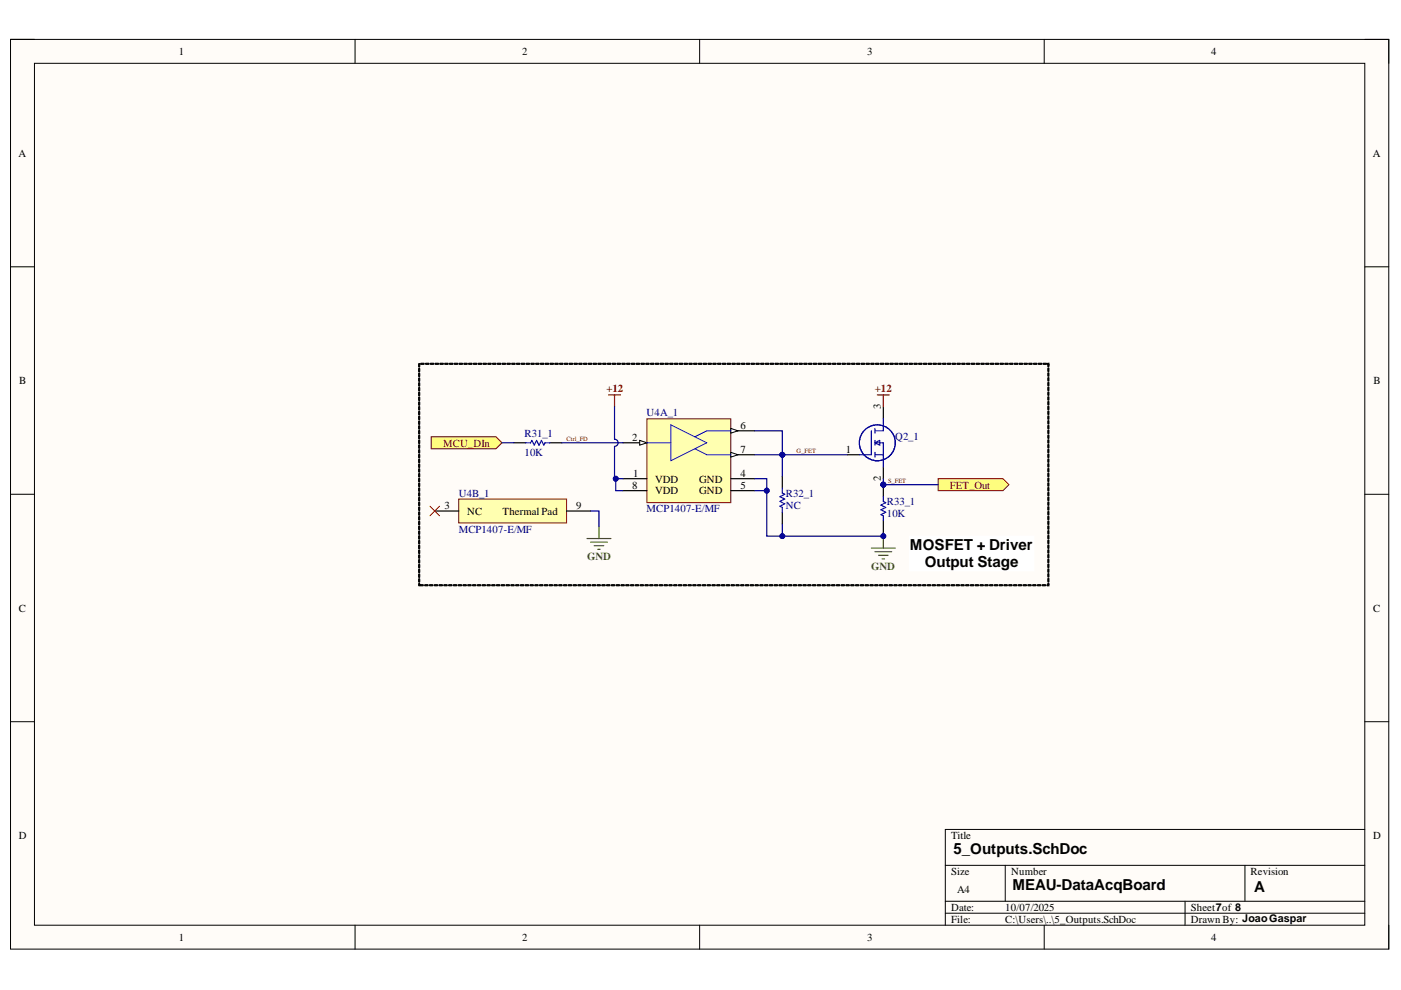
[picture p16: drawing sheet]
<svg xmlns="http://www.w3.org/2000/svg" width="297mm" height="210mm" viewBox="0 0 297 210" stroke-linecap="round" stroke-linejoin="round" font-family="sans-serif">
<defs><g id="words">
<g font-size="3.2">
<text x="192.9" y="116.6">MOSFET + Driver</text>
<text x="196.1" y="120.1">Output Stage</text>
<text x="202.1" y="181">5_Outputs.SchDoc</text>
<text x="214.7" y="188.6">MEAU-DataAcqBoard</text>
<text x="265.9" y="189.2">A</text>
</g>
<g font-size="2.3">
<text x="37.9" y="11.7">1</text>
<text x="110.7" y="11.7">2</text>
<text x="183.9" y="11.7">3</text>
<text x="256.8" y="11.7">4</text>
<text x="3.9" y="33.3">A</text>
<text x="291" y="33.3">A</text>
<text x="4.1" y="81.4">B</text>
<text x="291.2" y="81.4">B</text>
<text x="186.8" y="86.8" transform="rotate(-90 186.8 86.8)">3</text>
<text x="134.1" y="93.4">2</text>
<text x="157" y="90.9">6</text>
<text x="157" y="96">7</text>
<text x="179.3" y="96">1</text>
<text x="134.2" y="101">1</text>
<text x="157" y="101">4</text>
<text x="94.2" y="107.9">3</text>
<text x="122.1" y="107.9">9</text>
<text x="134.1" y="103.6">8</text>
<text x="138.9" y="102.3">VDD</text>
<text x="138.9" y="104.8">VDD</text>
<text x="148.3" y="102.3">GND</text>
<text x="148.3" y="104.8">GND</text>
<text x="157" y="103.6">5</text>
<text x="186.8" y="102.1" transform="rotate(-90 186.8 102.1)">2</text>
<text x="99" y="109.2">NC</text>
<text x="106.6" y="109.2">Thermal Pad</text>
<text x="4" y="129.7">C</text>
<text x="291.1" y="129.7">C</text>
<text x="4" y="177.9">D</text>
<text x="201.6" y="177.9">Title</text>
<text x="291.1" y="177.9">D</text>
<text x="201.6" y="185.5">Size</text>
<text x="214.4" y="185.5">Number</text>
<text x="265.2" y="185.5">Revision</text>
<text x="202.9" y="189.3">A4</text>
<text x="201.6" y="193.1">Date:</text>
<text x="201.6" y="195.7">File:</text>
<text x="213.1" y="193.1">10/07/2025</text>
<text x="213.1" y="195.7">C:\Users\..\5_Outputs.SchDoc</text>
<text x="252.5" y="193.1">Sheet7of 8</text>
<text x="252.5" y="195.7">Drawn By: JoaoGaspar</text>
<text x="37.9" y="199.5">1</text>
<text x="110.7" y="199.5">2</text>
<text x="183.9" y="199.5">3</text>
<text x="256.8" y="199.5">4</text>
</g>
<g font-size="2.3" fill="#800000">
<text x="128.6" y="83.2">+12</text>
<text x="185.5" y="83.2">+12</text>
<text x="94" y="94.7">MCU_DIn</text>
<text x="201.4" y="103.6">FET_Out</text>
</g>
<g font-size="2.3" fill="#000080">
<text x="137.1" y="88.3">U4A_1</text>
<text x="111.2" y="92.7">R31_1</text>
<text x="189.8" y="93.2">Q2_1</text>
<text x="111.2" y="96.7">10K</text>
<text x="97.3" y="105.3">U4B_1</text>
<text x="166.6" y="107.9">NC</text>
<text x="166.6" y="105.3">R32_1</text>
<text x="188" y="107.1">R33_1</text>
<text x="97.3" y="113">MCP1407-E/MF</text>
<text x="137.1" y="108.6">MCP1407-E/MF</text>
<text x="188" y="109.7">10K</text>
</g>
<g font-size="2.3" fill="#38761d">
<text x="124.5" y="118.8">GND</text>
<text x="184.7" y="120.8">GND</text>
</g>
<g font-size="1.4" fill="#800000">
<text x="120.1" y="93.6">Ctrl_FD</text>
<text x="168.9" y="96.1">G_FET</text>
<text x="188.3" y="102.5">S_FET</text>
</g>
</g></defs>
<path d="M2.2 8.4h292.2v192.8h-292.2z" fill-rule="evenodd" fill="#fffcf8"/>
<path d="M2.2 8.4h292.2v192.8h-292.2z" fill="none" stroke="#000" stroke-width=".21"/>
<path d="M7.3 13.4h282.1v182.8h-282.1z" fill-rule="evenodd" fill="#fffcf8"/>
<g fill="none" stroke="#000" stroke-width=".21">
<path d="M2.2 8.3h5.1M7.3 13.4h282.1v182.8h-282.1zM75.3 8.3v5.1M148.3 8.3v5.1M221.4 8.4v5M289.4 8.4h5v5M2.2 56.6h5.1M289.4 56.6h5M2.2 104.8h5.1M289.4 104.8h5M2.2 153h5.1M289.4 153h5"/>
<path d="M289.4 175.9h-89v20.3M75.3 196.2v5M148.3 196.2v5M200.4 183.5h89M200.4 191.1h89M200.4 193.6h89M213.1 183.5v7.6M221.4 196.2v5M251.2 191.1v5.1M264 183.5v7.6M294.4 196.2v5"/>
</g>
<path d="M179.7 96.4h2.5M187.3 86.3v2.5M187.3 99v2.5" fill="none" stroke="#000" stroke-width=".25"/>
<g fill="none" stroke="#00f" stroke-width=".25">
<path d="M184.7 91.3v5.1h-2.5M185.5 93.9h1.8v5.1M185.5 96.4h1.8M185.5 90.8v1.1M185.5 93.4v1M185.5 95.9v1M185.5 93.9l1-.5v1zM187.3 88.8v2.5h-1.8"/>
<circle cx="186" cy="93.9" r="3.8"/>
</g>
<path d="M186 83.7h2.6M187.3 83.7v2.6" fill="none" stroke="#800000" stroke-width=".25"/>
<circle cx="187.3" cy="102.8" r=".51" fill="#000080"/>
<circle cx="187.3" cy="102.8" r=".51" fill="none" stroke="#000080" stroke-width=".21"/>
<path d="M187.3 102.8v2.5" fill="none" stroke="#000" stroke-width=".25"/>
<circle cx="187.3" cy="102.8" r=".51" fill="#000080"/>
<circle cx="187.3" cy="102.8" r=".51" fill="none" stroke="#000080" stroke-width=".21"/>
<path d="M108.9 93.9h2.6M116.6 93.9h2.5M165.9 101v2.5M165.9 108.6v2.5M187.3 110.4v2.5" fill="none" stroke="#000" stroke-width=".25"/>
<path d="M111.5 93.9h1l.3-.5 .5 1 .5-1 .5 1 .5-1 .5 1 .3-.5h1M165.9 103.5v1l.5 .3-1 .5 1 .5-1 .5 1 .5-1 .5 .5 .3v1M187.3 105.3v1l.5 .3-1 .5 1 .5-1 .5 1 .5-1 .5 .5 .3v1" fill="none" stroke="#00f" stroke-width=".25"/>
<path d="M91.4 92.6h13.8l1.2 1.3-1.2 1.2h-13.8z" fill-rule="evenodd" fill="#ffff80"/>
<path d="M91.4 92.6h13.8l1.2 1.3-1.2 1.2h-13.8z" fill="none" stroke="#800000" stroke-width=".21"/>
<path d="M198.9 101.5h13.7l1.3 1.3-1.3 1.2h-13.7z" fill-rule="evenodd" fill="#ffff80"/>
<path d="M198.9 101.5h13.7l1.3 1.3-1.3 1.2h-13.7z" fill="none" stroke="#800000" stroke-width=".21"/>
<path d="M129 83.7h2.6M130.3 83.7v2.6" fill="none" stroke="#800000" stroke-width=".25"/>
<path d="M184.7 116.2h5.1M185.5 117h3.6M186.3 117.7h2M187 118.5h.5M187.3 113.7v2.5" fill="none" stroke="#38761d" stroke-width=".25"/>
<circle cx="187.3" cy="113.7" r=".51" fill="#000080"/>
<circle cx="187.3" cy="113.7" r=".51" fill="none" stroke="#000080" stroke-width=".21"/>
<path d="M88.8 123.7l.2 .1-.1 .4zM88.8 122.7l.2 .1-.1 .6-.2-.1zM88.8 121.7l.2 .1-.1 .6-.2-.1zM88.8 120.7l.2 .1-.1 .6-.2-.1zM88.8 119.7l.2 .1-.1 .6-.2-.1zM88.8 118.7l.2 .1-.1 .6-.2-.1zM88.8 117.7h.2l-.1 .7-.2-.1zM88.8 116.6l.2 .1-.1 .7-.2-.2zM88.8 115.6l.2 .1-.1 .7-.2-.2zM88.8 114.6l.2 .1-.1 .6-.2-.1zM88.8 113.6l.2 .1-.1 .6-.2-.1zM88.8 112.6l.2 .1-.1 .6-.2-.1zM88.8 111.6l.2 .1-.1 .6-.2-.1zM88.8 110.6l.2 .1-.1 .6-.2-.1zM88.8 109.6h.2l-.1 .7-.2-.2zM88.8 108.5l.2 .1-.1 .7-.2-.2zM88.8 107.5l.2 .1-.1 .6-.2-.1zM88.8 106.5l.2 .1-.1 .6-.2-.1zM88.8 105.5l.2 .1-.1 .6-.2-.1zM88.8 104.5l.2 .1-.1 .6-.2-.1zM88.8 103.5l.2 .1-.1 .6-.2-.1zM88.8 102.5h.2l-.1 .7-.2-.2zM88.8 101.4l.2 .1-.1 .7-.2-.2zM88.8 100.4l.2 .1-.1 .6-.2-.1zM88.8 99.4l.2 .1-.1 .6-.2-.1zM88.8 98.4l.2 .1-.1 .6-.2-.1zM88.8 97.4l.2 .1-.1 .6-.2-.1zM88.8 96.4l.2 .1-.1 .6-.2-.1zM88.8 95.4h.2l-.1 .7-.2-.1zM88.8 94.3l.2 .1-.1 .7-.2-.2zM88.8 93.3l.2 .1-.1 .7-.2-.2zM88.8 92.3l.2 .1-.1 .6-.2-.1zM88.8 91.3l.2 .1-.1 .6-.2-.1zM88.8 90.3l.2 .1-.1 .6-.2-.1zM88.8 89.3l.2 .1-.1 .6-.2-.1zM88.8 88.3h.2l-.1 .7-.2-.1zM88.8 87.2l.2 .1-.1 .7-.2-.2zM88.8 86.2l.2 .1-.1 .7-.2-.2zM88.8 85.2l.2 .1-.1 .6-.2-.1zM88.8 84.2l.2 .1-.1 .6-.2-.1zM88.8 83.2l.2 .1-.1 .6-.2-.1zM88.8 82.2l.2 .1-.1 .6-.2-.1zM88.8 81.2l.2 .1-.1 .6-.2-.1zM88.8 80.2h.2l-.1 .7-.2-.2zM88.8 79.1l.2 .1-.1 .7-.2-.2zM88.8 78.1l.2 .1-.1 .6-.2-.1zM88.8 77.1l.2 .1-.1 .6-.2-.1zM89.2 77h.6l.2 .1-.7 .2zM90.2 77h.6l.2 .1-.7 .2zM91.3 77h.6l.1 .1-.7 .2zM92.3 77h.6l.1 .1-.6 .2zM93.3 77h.6l.1 .1-.6 .2zM94.3 77h.6l.1 .1-.6 .2zM95.3 77h.6l.1 .1-.6 .2zM96.3 77h.6l.2 .1-.7 .2zM97.3 77h.6l.2 .1-.7 .2zM98.4 77h.6l.1 .1-.6 .2zM99.4 77h.6l.1 .1-.6 .2zM100.4 77h.6l.1 .1-.6 .2zM101.4 77h.6l.1 .1-.6 .2zM102.4 77h.6l.1 .1-.6 .2zM103.4 77h.6l.2 .1-.7 .2zM104.5 77h.5l.2 .1-.7 .2zM105.5 77h.6l.1 .1-.6 .2zM106.5 77h.6l.1 .1-.6 .2zM107.5 77h.6l.1 .1-.6 .2zM108.5 77h.6l.1 .1-.6 .2zM109.5 77h.6l.2 .1-.7 .2zM110.5 77h.6l.2 .1-.7 .2zM111.6 77h.6l.1 .1-.7 .2zM112.6 77h.6l.1 .1-.6 .2zM113.6 77h.6l.1 .1-.6 .2zM114.6 77h.6l.1 .1-.6 .2zM115.6 77h.6l.1 .1-.6 .2zM116.6 77h.6l.2 .1-.7 .2zM117.6 77h.6l.2 .1-.7 .2zM118.7 77h.6l.1 .1-.6 .2zM119.7 77h.6l.1 .1-.6 .2zM120.7 77h.6l.1 .1-.6 .2zM121.7 77h.6l.1 .1-.6 .2zM122.7 77h.6l.1 .1-.6 .2zM123.7 77h.6l.2 .1-.7 .2zM124.8 77h.5l.2 .1-.7 .2zM125.8 77h.6l.1 .1-.6 .2zM126.8 77h.6l.1 .1-.6 .2zM127.8 77h.6l.1 .1-.6 .2zM128.8 77h.6l.1 .1-.6 .2zM129.8 77h.6l.2 .1-.7 .2zM130.8 77h.6l.2 .1-.7 .2zM131.9 77h.6l.1 .1-.7 .2zM132.9 77h.6l.1 .1-.6 .2zM133.9 77h.6l.1 .1-.6 .2zM134.9 77h.6l.1 .1-.6 .2zM135.9 77h.6l.1 .1-.6 .2zM136.9 77h.6l.2 .1-.7 .2zM137.9 77h.6l.2 .1-.7 .2zM139 77h.6l.1 .1-.6 .2zM140 77h.6l.1 .1-.6 .2zM141 77h.6l.1 .1-.6 .2zM142 77h.6l.1 .1-.6 .2zM143 77h.6l.1 .1-.6 .2zM144 77h.6l.2 .1-.7 .2zM145 77h.6l.2 .1-.7 .2zM146.1 77h.6l.1 .1-.6 .2zM147.1 77h.6l.1 .1-.6 .2zM148.1 77h.6l.1 .1-.6 .2zM149.1 77h.6l.1 .1-.6 .2zM150.1 77h.6l.2 .1-.7 .2zM151.1 77h.6l.2 .1-.7 .2zM152.2 77h.6l.1 .1-.7 .2zM153.2 77h.6l.1 .1-.6 .2zM154.2 77h.6l.1 .1-.6 .2zM155.2 77h.6l.1 .1-.6 .2zM156.2 77h.6l.1 .1-.6 .2zM157.2 77h.6l.2 .1-.7 .2zM158.2 77h.6l.2 .1-.7 .2zM159.3 77h.6l.1 .1-.6 .2zM160.3 77h.6l.1 .1-.6 .2zM161.3 77h.6l.1 .1-.6 .2zM162.3 77h.6l.1 .1-.6 .2zM163.3 77h.6l.1 .1-.6 .2zM164.3 77h.6l.2 .1-.7 .2zM165.3 77h.6l.2 .1-.7 .2zM166.4 77h.6l.1 .1-.6 .2zM167.4 77h.6l.1 .1-.6 .2zM168.4 77h.6l.1 .1-.6 .2zM169.4 77h.6l.1 .1-.6 .2zM170.4 77h.6l.1 .1-.6 .2zM171.4 77h.6l.2 .1-.7 .2zM172.5 77h.6l.1 .1-.7 .2zM173.5 77h.6l.1 .1-.6 .2zM174.5 77h.6l.1 .1-.6 .2zM175.5 77h.6l.1 .1-.6 .2zM176.5 77h.6l.1 .1-.6 .2zM177.5 77h.6l.2 .1-.7 .2zM178.5 77h.6l.2 .1-.7 .2zM179.6 77h.6l.1 .1-.7 .2zM180.6 77h.6l.1 .1-.6 .2zM181.6 77h.6l.1 .1-.6 .2zM182.6 77h.6l.1 .1-.6 .2zM183.6 77h.6l.1 .1-.6 .2zM184.6 77h.6l.2 .1-.7 .2zM185.6 77h.6l.2 .1-.7 .2zM186.7 77h.6l.1 .1-.6 .2zM187.7 77h.6l.1 .1-.6 .2zM188.7 77h.6l.1 .1-.6 .2zM189.7 77h.6l.1 .1-.6 .2zM190.7 77h.6l.1 .1-.6 .2zM191.7 77h.6l.2 .1-.7 .2zM192.8 77h.6l.1 .1-.7 .2zM193.8 77h.6l.1 .1-.6 .2zM194.8 77h.6l.1 .1-.6 .2zM195.8 77h.6l.1 .1-.6 .2zM196.8 77h.6l.1 .1-.6 .2zM197.8 77h.6l.2 .1-.7 .2zM198.8 77h.6l.2 .1-.7 .2zM199.9 77h.6l.1 .1-.7 .2zM200.9 77h.6l.1 .1-.6 .2zM201.9 77h.6l.1 .1-.6 .2zM202.9 77h.6l.1 .1-.6 .2zM203.9 77h.6l.1 .1-.6 .2zM204.9 77h.6l.2 .1-.7 .2zM205.9 77h.6l.2 .1-.7 .2zM207 77h.6l.1 .1-.6 .2zM208 77h.6l.1 .1-.6 .2zM209 77h.6l.1 .1-.6 .2zM210 77h.6l.1 .1-.6 .2zM211 77h.6l.1 .1-.6 .2zM212 77h.6l.2 .1-.7 .2zM213.1 77h.6l.1 .1-.7 .2zM214.1 77h.6l.1 .1-.6 .2zM215.1 77h.6l.1 .1-.6 .2zM216.1 77h.6l.1 .1-.6 .2zM217.1 77h.6l.1 .1-.6 .2zM218.1 77h.6l.2 .1-.7 .2zM219.1 77h.6l.2 .1-.7 .2zM220.2 77h.6l.1 .1-.7 .2zM221.2 77h.6l.1 .1-.6 .2zM222.2 77h.2l-.1 .8-.1-.2zM222.2 78.1h.2l-.1 .7-.1-.1zM222.2 79.1l.2 .1-.1 .6-.1-.1zM222.2 80.1l.2 .1-.1 .6-.1-.1zM222.2 81.1l.2 .1-.1 .6-.1-.1zM222.2 82.1l.2 .1-.1 .6-.1-.1zM222.2 83.1l.2 .1-.1 .6-.1-.1zM222.2 84.1l.2 .1-.1 .7-.1-.2zM222.2 85.2h.2l-.1 .7-.1-.1zM222.2 86.2l.2 .1-.1 .6-.1-.1zM222.2 87.2l.2 .1-.1 .6-.1-.1zM222.2 88.2l.2 .1-.1 .6-.1-.1zM222.2 89.2l.2 .1-.1 .6-.1-.1zM222.2 90.2l.2 .1-.1 .6-.1-.1zM222.2 91.2l.2 .1-.1 .7-.1-.2zM222.2 92.2l.2 .1-.1 .7-.1-.2zM222.2 93.3l.2 .1-.1 .6-.1-.1zM222.2 94.3l.2 .1-.1 .6-.1-.1zM222.2 95.3l.2 .1-.1 .6-.1-.1zM222.2 96.3l.2 .1-.1 .6-.1-.1zM222.2 97.3l.2 .1-.1 .6-.1-.1zM222.2 98.3l.2 .1-.1 .7-.1-.2zM222.2 99.3l.2 .1-.1 .7-.1-.2zM222.2 100.4h.2l-.1 .7-.1-.1zM222.2 101.4l.2 .1-.1 .6-.1-.1zM222.2 102.4l.2 .1-.1 .6-.1-.1zM222.2 103.4l.2 .1-.1 .6-.1-.1zM222.2 104.4l.2 .1-.1 .6-.1-.1zM222.2 105.4l.2 .1-.1 .7-.1-.2zM222.2 106.4l.2 .1-.1 .7-.1-.2zM222.2 107.5h.2l-.1 .7-.1-.1zM222.2 108.5l.2 .1-.1 .6-.1-.1zM222.2 109.5l.2 .1-.1 .6-.1-.1zM222.2 110.5l.2 .1-.1 .6-.1-.1zM222.2 111.5l.2 .1-.1 .6-.1-.1zM222.2 112.5l.2 .1-.1 .6-.1-.1zM222.2 113.5l.2 .1-.1 .7-.1-.2zM222.2 114.6h.2l-.1 .7-.1-.2zM222.2 115.6l.2 .1-.1 .6-.1-.1zM222.2 116.6l.2 .1-.1 .6-.1-.1zM222.2 117.6l.2 .1-.1 .6-.1-.1zM222.2 118.6l.2 .1-.1 .6-.1-.1zM222.2 119.6l.2 .1-.1 .6-.1-.1zM222.2 120.6l.2 .1-.1 .7-.1-.2zM222.2 121.6l.2 .1-.1 .7-.1-.2zM222.2 122.7l.2 .1-.1 .6-.1-.1zM222.2 123.7h.2v.5l-.4-.1 .3-.1-.1 .1zM221 124h.6l.1 .1-.6 .1zM220 124h.6l.1 .1-.6 .1zM219 124h.6l.1 .1-.7 .1zM217.9 124h.6l.2 .1-.7 .1zM216.9 124h.6l.1 .1-.6 .1zM215.9 124h.6l.1 .1-.6 .1zM214.9 124h.6l.1 .1-.6 .1zM213.9 124h.6l.1 .1-.6 .1zM212.9 124h.6l.1 .1-.6 .1zM211.9 124h.5l.2 .1-.7 .1zM210.8 124h.6l.2 .1-.7 .1zM209.8 124h.6l.1 .1-.6 .1zM208.8 124h.6l.1 .1-.6 .1zM207.8 124h.6l.1 .1-.6 .1zM206.8 124h.6l.1 .1-.6 .1zM205.8 124h.6l.1 .1-.7 .1zM204.7 124h.6l.2 .1-.7 .1zM203.7 124h.6l.2 .1-.7 .1zM202.7 124h.6l.1 .1-.6 .1zM201.7 124h.6l.1 .1-.6 .1zM200.7 124h.6l.1 .1-.6 .1zM199.7 124h.6l.1 .1-.6 .1zM198.7 124h.6l.1 .1-.7 .1zM197.6 124h.6l.2 .1-.7 .1zM196.6 124h.6l.1 .1-.6 .1zM195.6 124h.6l.1 .1-.6 .1zM194.6 124h.6l.1 .1-.6 .1zM193.6 124h.6l.1 .1-.6 .1zM192.6 124h.6l.1 .1-.6 .1zM191.6 124h.5l.2 .1-.7 .1zM190.5 124h.6l.2 .1-.7 .1zM189.5 124h.6l.1 .1-.6 .1zM188.5 124h.6l.1 .1-.6 .1zM187.5 124h.6l.1 .1-.6 .1zM186.5 124h.6l.1 .1-.6 .1zM185.5 124h.6l.1 .1-.7 .1zM184.4 124h.6l.2 .1-.7 .1zM183.4 124h.6l.2 .1-.7 .1zM182.4 124h.6l.1 .1-.6 .1zM181.4 124h.6l.1 .1-.6 .1zM180.4 124h.6l.1 .1-.6 .1zM179.4 124h.6l.1 .1-.6 .1zM178.4 124h.6l.1 .1-.7 .1zM177.3 124h.6l.2 .1-.7 .1zM176.3 124h.6l.1 .1-.6 .1zM175.3 124h.6l.1 .1-.6 .1zM174.3 124h.6l.1 .1-.6 .1zM173.3 124h.6l.1 .1-.6 .1zM172.3 124h.6l.1 .1-.6 .1zM171.3 124h.5l.2 .1-.7 .1zM170.2 124h.6l.2 .1-.7 .1zM169.2 124h.6l.1 .1-.6 .1zM168.2 124h.6l.1 .1-.6 .1zM167.2 124h.6l.1 .1-.6 .1zM166.2 124h.6l.1 .1-.6 .1zM165.2 124h.6l.1 .1-.7 .1zM164.1 124h.6l.2 .1-.7 .1zM163.1 124h.6l.2 .1-.7 .1zM162.1 124h.6l.1 .1-.6 .1zM161.1 124h.6l.1 .1-.6 .1zM160.1 124h.6l.1 .1-.6 .1zM159.1 124h.6l.1 .1-.6 .1zM158.1 124h.6l.1 .1-.7 .1zM157 124h.6l.2 .1-.7 .1zM156 124h.6l.1 .1-.6 .1zM155 124h.6l.1 .1-.6 .1zM154 124h.6l.1 .1-.6 .1zM153 124h.6l.1 .1-.6 .1zM152 124h.6l.1 .1-.6 .1zM151 124h.5l.2 .1-.7 .1zM149.9 124h.6l.2 .1-.7 .1zM148.9 124h.6l.1 .1-.6 .1zM147.9 124h.6l.1 .1-.6 .1zM146.9 124h.6l.1 .1-.6 .1zM145.9 124h.6l.1 .1-.6 .1zM144.9 124h.6l.1 .1-.6 .1zM143.8 124h.6l.2 .1-.7 .1zM142.8 124h.6l.2 .1-.7 .1zM141.8 124h.6l.1 .1-.6 .1zM140.8 124h.6l.1 .1-.6 .1zM139.8 124h.6l.1 .1-.6 .1zM138.8 124h.6l.1 .1-.6 .1zM137.8 124h.6l.1 .1-.7 .1zM136.7 124h.6l.2 .1-.7 .1zM135.7 124h.6l.2 .1-.7 .1zM134.7 124h.6l.1 .1-.6 .1zM133.7 124h.6l.1 .1-.6 .1zM132.7 124h.6l.1 .1-.6 .1zM131.7 124h.6l.1 .1-.6 .1zM130.7 124h.5l.2 .1-.7 .1zM129.6 124h.6l.2 .1-.7 .1zM128.6 124h.6l.1 .1-.6 .1zM127.6 124h.6l.1 .1-.6 .1zM126.6 124h.6l.1 .1-.6 .1zM125.6 124h.6l.1 .1-.6 .1zM124.6 124h.6l.1 .1-.6 .1zM123.5 124h.6l.2 .1-.7 .1zM122.5 124h.6l.2 .1-.7 .1zM121.5 124h.6l.1 .1-.6 .1zM120.5 124h.6l.1 .1-.6 .1zM119.5 124h.6l.1 .1-.6 .1zM118.5 124h.6l.1 .1-.6 .1zM117.5 124h.6l.1 .1-.7 .1zM116.4 124h.6l.2 .1-.7 .1zM115.4 124h.6l.2 .1-.7 .1zM114.4 124h.6l.1 .1-.6 .1zM113.4 124h.6l.1 .1-.6 .1zM112.4 124h.6l.1 .1-.6 .1zM111.4 124h.6l.1 .1-.6 .1zM110.4 124h.5l.2 .1-.7 .1zM109.3 124h.6l.2 .1-.7 .1zM108.3 124h.6l.1 .1-.6 .1zM107.3 124h.6l.1 .1-.6 .1zM106.3 124h.6l.1 .1-.6 .1zM105.3 124h.6l.1 .1-.6 .1zM104.3 124h.6l.1 .1-.6 .1zM103.2 124h.6l.2 .1-.7 .1zM102.2 124h.6l.2 .1-.7 .1zM101.2 124h.6l.1 .1-.6 .1zM100.2 124h.6l.1 .1-.6 .1zM99.2 124h.6l.1 .1-.6 .1zM98.2 124h.6l.1 .1-.6 .1zM97.2 124h.6l.1 .1-.7 .1zM96.1 124h.6l.2 .1-.7 .1zM95.1 124h.6l.2 .1-.7 .1zM94.1 124h.6l.1 .1-.6 .1zM93.1 124h.6l.1 .1-.6 .1zM92.1 124h.6l.1 .1-.6 .1zM91.1 124h.6l.1 .1-.6 .1zM90.1 124h.5l.2 .1-.7 .1zM89 124h.6l.2 .1-.7 .1z" fill="#000" stroke="#000" stroke-width=".21"/>
<path d="M192.8 113.7h26.4v7.3h-26.4z" fill-rule="evenodd" fill="#fff"/>
<path d="M192.8 113.7h26.4v7.3h-26.4z" fill="none" stroke="#fff" stroke-width=".21"/>
<path d="M137.2 88.8h17.7v17.8h-17.7z" fill-rule="evenodd" fill="#ffffb0"/>
<path d="M137.2 88.8h17.7v17.8h-17.7z" fill="none" stroke="#800000" stroke-width=".21"/>
<path d="M132.1 93.9h5.1" fill="none" stroke="#000" stroke-width=".25"/>
<path d="M135.6 93.4l1.6 .5-1.6 .5z" fill="#f8fcff"/>
<path d="M135.6 93.4l1.6 .5-1.6 .5z" fill="none" stroke="#000" stroke-width=".21"/>
<path d="M154.9 91.3h5.1" fill="none" stroke="#000" stroke-width=".25"/>
<path d="M154.9 90.8l1.6 .5-1.6 .5z" fill="#f8fcff"/>
<path d="M154.9 90.8l1.6 .5-1.6 .5z" fill="none" stroke="#000" stroke-width=".21"/>
<path d="M154.9 96.4h5.1" fill="none" stroke="#000" stroke-width=".25"/>
<path d="M154.9 95.9l1.6 .5-1.6 .5z" fill="#f8fcff"/>
<path d="M154.9 95.9l1.6 .5-1.6 .5z" fill="none" stroke="#000" stroke-width=".21"/>
<path d="M132.1 101.5h5.1M132.1 104h5.1M154.9 101.5h5.1M154.9 104h5.1" fill="none" stroke="#000" stroke-width=".25"/>
<path d="M137.2 93.9h5M142.2 90.1l7.7 3.8-7.7 3.8zM147.3 95.1l2.6 1.3h5M154.9 91.3h-5l-2.6 1.3" fill="none" stroke="#00f" stroke-width=".21"/>
<path d="M97.3 105.8h22.8v5.1h-22.8z" fill-rule="evenodd" fill="#ffffb0"/>
<path d="M97.3 105.8h22.8v5.1h-22.8z" fill="none" stroke="#800000" stroke-width=".21"/>
<path d="M92.2 108.3h5.1M120.1 108.3h5.1" fill="none" stroke="#000" stroke-width=".25"/>
<path d="M187.3 101.5v1.3" fill="none" stroke="#000080" stroke-width=".25"/>
<circle cx="187.3" cy="102.8" r=".51" fill="#000080"/>
<circle cx="187.3" cy="102.8" r=".51" fill="none" stroke="#000080" stroke-width=".21"/>
<path d="M187.3 102.8h11.6" fill="none" stroke="#000080" stroke-width=".25"/>
<circle cx="187.3" cy="102.8" r=".51" fill="#000080"/>
<circle cx="187.3" cy="102.8" r=".51" fill="none" stroke="#000080" stroke-width=".21"/>
<path d="M106.4 93.9h2.5M160 101.5h2.6v12.2h3.3v-2.6" fill="none" stroke="#000080" stroke-width=".25"/>
<circle cx="162.6" cy="104" r=".51" fill="#000080"/>
<circle cx="162.6" cy="104" r=".51" fill="none" stroke="#000080" stroke-width=".21"/>
<circle cx="165.9" cy="113.7" r=".51" fill="#000080"/>
<circle cx="165.9" cy="113.7" r=".51" fill="none" stroke="#000080" stroke-width=".21"/>
<path d="M165.9 96.4v4.6" fill="none" stroke="#000080" stroke-width=".25"/>
<circle cx="165.9" cy="96.4" r=".51" fill="#000080"/>
<circle cx="165.9" cy="96.4" r=".51" fill="none" stroke="#000080" stroke-width=".21"/>
<path d="M187.3 112.9v.8h-21.4" fill="none" stroke="#000080" stroke-width=".25"/>
<circle cx="165.9" cy="113.7" r=".51" fill="#000080"/>
<circle cx="165.9" cy="113.7" r=".51" fill="none" stroke="#000080" stroke-width=".21"/>
<circle cx="187.3" cy="113.7" r=".51" fill="#000080"/>
<circle cx="187.3" cy="113.7" r=".51" fill="none" stroke="#000080" stroke-width=".21"/>
<path d="M160 91.3h5.9v5.1" fill="none" stroke="#000080" stroke-width=".25"/>
<circle cx="165.9" cy="96.4" r=".51" fill="#000080"/>
<circle cx="165.9" cy="96.4" r=".51" fill="none" stroke="#000080" stroke-width=".21"/>
<path d="M160 96.4h19.7" fill="none" stroke="#000080" stroke-width=".25"/>
<circle cx="165.9" cy="96.4" r=".51" fill="#000080"/>
<circle cx="165.9" cy="96.4" r=".51" fill="none" stroke="#000080" stroke-width=".21"/>
<path d="M160 104h2.6" fill="none" stroke="#000080" stroke-width=".25"/>
<circle cx="162.6" cy="104" r=".51" fill="#000080"/>
<circle cx="162.6" cy="104" r=".51" fill="none" stroke="#000080" stroke-width=".21"/>
<path d="M119.1 93.9h13M130.3 86.3v6.8a.76 .76 0 0 1 .8 .8 .76 .76 0 0 1-.8 .7v6.9h.2v2.5h1.6" fill="none" stroke="#000080" stroke-width=".25"/>
<circle cx="130.5" cy="101.5" r=".51" fill="#000080"/>
<circle cx="130.5" cy="101.5" r=".51" fill="none" stroke="#000080" stroke-width=".21"/>
<path d="M130.5 101.5h1.6" fill="none" stroke="#000080" stroke-width=".25"/>
<circle cx="130.5" cy="101.5" r=".51" fill="#000080"/>
<circle cx="130.5" cy="101.5" r=".51" fill="none" stroke="#000080" stroke-width=".21"/>
<path d="M124.4 114.2h5.1M125.2 114.9h3.6M126 115.7h2M126.7 116.5h.5M127 111.6v2.6" fill="none" stroke="#38761d" stroke-width=".25"/>
<path d="M125.2 108.3h1.8v3.3" fill="none" stroke="#000080" stroke-width=".25"/>
<path d="M91.2 107.3l2 2.1M93.2 107.3l-2 2.1" fill="none" stroke="#f00" stroke-width=".21"/>
<use href="#words"/>
</svg>
